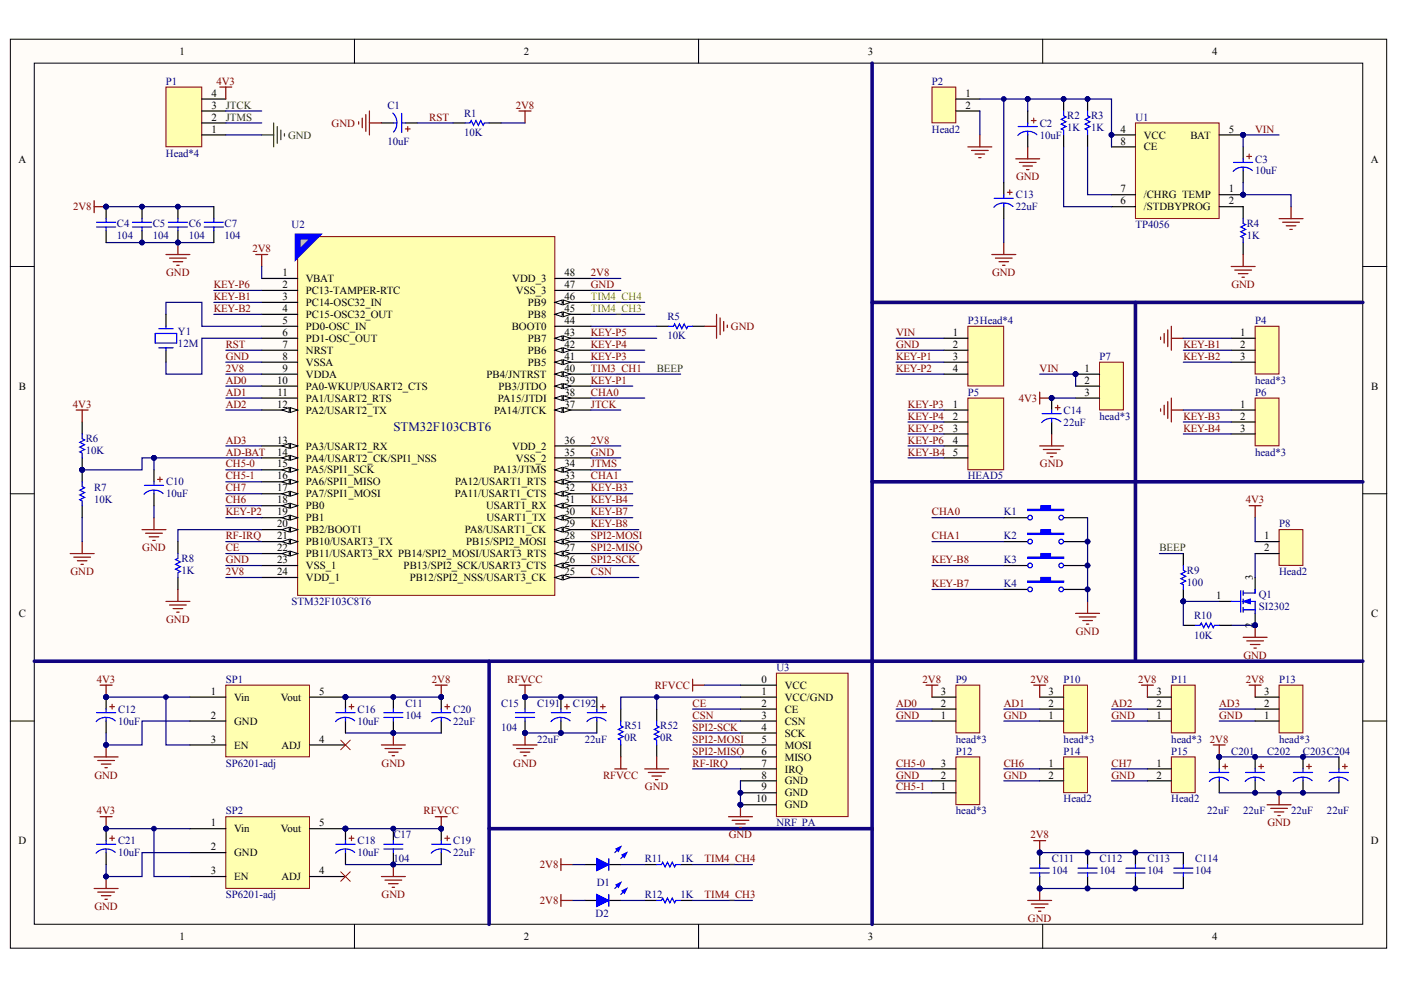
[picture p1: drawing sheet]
<svg xmlns="http://www.w3.org/2000/svg" width="297mm" height="210mm" viewBox="0 0 297 210" stroke-linecap="round" stroke-linejoin="round" font-family="sans-serif">
<defs><g id="words">
<text font-size="2.7" fill="#000080" x="83.4" y="91.4">STM32F103CBT6</text>
<g font-size="2.3">
<text x="38.1" y="11.6">1</text>
<text x="111.1" y="11.6">2</text>
<text x="184" y="11.6">3</text>
<text x="257" y="11.6">4</text>
<text x="44.8" y="23">3</text>
<text x="44.8" y="20.5">4</text>
<text x="204.7" y="20.5">1</text>
<text x="204.7" y="23">2</text>
<text x="44.8" y="28.1">1</text>
<text x="44.8" y="25.6">2</text>
<text x="237.6" y="28.1">4</text>
<text x="242.5" y="29.4">VCC</text>
<text x="252.4" y="29.4">BAT</text>
<text x="260.5" y="28.1">5</text>
<text x="3.9" y="34.5">A</text>
<text x="237.6" y="30.6">8</text>
<text x="242.5" y="31.9">CE</text>
<text x="290.7" y="34.5">A</text>
<text x="237.6" y="40.8">7</text>
<text x="260.5" y="40.8">1</text>
<text x="237.6" y="43.3">6</text>
<text x="242.5" y="42.1">/CHRG TEMP</text>
<text x="242.5" y="44.6">/STDBYPROG</text>
<text x="260.5" y="43.3">2</text>
<text x="59.9" y="58.5">1</text>
<text x="64.9" y="59.8">VBAT</text>
<text x="108.6" y="59.8">VDD_3</text>
<text x="119.7" y="58.5">48</text>
<text x="59.9" y="61.1">2</text>
<text x="59.9" y="63.6">3</text>
<text x="64.9" y="62.4">PC13-TAMPER-RTC</text>
<text x="64.9" y="64.9">PC14-OSC32_IN</text>
<text x="109.4" y="62.4">VSS_3</text>
<text x="111.9" y="64.9">PB9</text>
<text x="119.7" y="63.6">46</text>
<text x="119.7" y="61.1">47</text>
<text x="59.9" y="66.2">4</text>
<text x="59.9" y="68.7">5</text>
<text x="59.9" y="71.2">6</text>
<text x="64.9" y="67.4">PC15-OSC32_OUT</text>
<text x="64.9" y="70">PD0-OSC_IN</text>
<text x="108.5" y="70">BOOT0</text>
<text x="111.9" y="67.4">PB8</text>
<text x="119.7" y="71.2">43</text>
<text x="119.7" y="68.7">44</text>
<text x="119.7" y="66.2">45</text>
<text x="202" y="71.2">1</text>
<text x="262.9" y="71.2">1</text>
<text x="59.9" y="73.8">7</text>
<text x="59.9" y="76.3">8</text>
<text x="64.9" y="72.5">PD1-OSC_OUT</text>
<text x="64.9" y="75">NRST</text>
<text x="64.9" y="77.6">VSSA</text>
<text x="111.9" y="77.6">PB5</text>
<text x="111.9" y="75">PB6</text>
<text x="111.9" y="72.5">PB7</text>
<text x="119.7" y="76.3">41</text>
<text x="119.7" y="73.8">42</text>
<text x="202" y="73.8">2</text>
<text x="202" y="76.3">3</text>
<text x="262.9" y="73.8">2</text>
<text x="262.9" y="76.3">3</text>
<text x="4" y="82.6">B</text>
<text x="58.8" y="81.4">10</text>
<text x="58.9" y="83.9">11</text>
<text x="59.9" y="78.8">9</text>
<text x="64.9" y="80.1">VDDA</text>
<text x="64.9" y="82.6">PA0-WKUP/USART2_CTS</text>
<text x="103.1" y="80.1">PB4/JNTRST</text>
<text x="105.7" y="82.6">PB3/JTDO</text>
<text x="119.7" y="83.9">38</text>
<text x="119.7" y="81.4">39</text>
<text x="119.7" y="78.8">40</text>
<text x="202" y="78.8">4</text>
<text x="229.9" y="78.8">1</text>
<text x="229.9" y="81.4">2</text>
<text x="229.9" y="83.9">3</text>
<text x="290.7" y="82.6">B</text>
<text x="58.8" y="86.4">12</text>
<text x="64.9" y="85.2">PA1/USART2_RTS</text>
<text x="64.9" y="87.7">PA2/USART2_TX</text>
<text x="104.8" y="87.7">PA14/JTCK</text>
<text x="105.5" y="85.2">PA15/JTDI</text>
<text x="119.7" y="86.4">37</text>
<text x="202" y="86.4">1</text>
<text x="202" y="89">2</text>
<text x="262.9" y="86.4">1</text>
<text x="262.9" y="89">2</text>
<text x="58.8" y="94.1">13</text>
<text x="64.9" y="95.3">PA3/USART2_RX</text>
<text x="108.6" y="95.3">VDD_2</text>
<text x="119.7" y="94.1">36</text>
<text x="202" y="91.5">3</text>
<text x="202" y="94.1">4</text>
<text x="262.9" y="91.5">3</text>
<text x="58.8" y="96.6">14</text>
<text x="58.8" y="99.1">15</text>
<text x="58.8" y="101.6">16</text>
<text x="64.9" y="97.9">PA4/USART2_CK/SPI1_NSS</text>
<text x="64.9" y="100.4">PA5/SPI1_SCK</text>
<text x="104.6" y="100.4">PA13/JTMS</text>
<text x="109.4" y="97.9">VSS_2</text>
<text x="119.7" y="101.6">33</text>
<text x="119.7" y="99.1">34</text>
<text x="119.7" y="96.6">35</text>
<text x="202" y="96.6">5</text>
<text x="58.8" y="104.2">17</text>
<text x="58.8" y="106.7">18</text>
<text x="64.9" y="102.9">PA6/SPI1_MISO</text>
<text x="64.9" y="105.5">PA7/SPI1_MOSI</text>
<text x="96.5" y="105.5">PA11/USART1_CTS</text>
<text x="96.5" y="102.9">PA12/USART1_RTS</text>
<text x="119.7" y="106.7">31</text>
<text x="119.7" y="104.2">32</text>
<text x="58.8" y="109.3">19</text>
<text x="58.8" y="111.8">20</text>
<text x="64.9" y="108">PB0</text>
<text x="64.9" y="110.5">PB1</text>
<text x="64.9" y="113.1">PB2/BOOT1</text>
<text x="98.5" y="113.1">PA8/USART1_CK</text>
<text x="103" y="108">USART1_RX</text>
<text x="103.2" y="110.5">USART1_TX</text>
<text x="119.7" y="111.8">29</text>
<text x="119.7" y="109.3">30</text>
<text x="58.8" y="114.3">21</text>
<text x="58.8" y="116.9">22</text>
<text x="58.8" y="119.4">23</text>
<text x="64.9" y="115.6">PB10/USART3_TX</text>
<text x="64.9" y="118.2">PB11/USART3_RX PB14/SPI2_MOSI/USART3_RTS</text>
<text x="98.8" y="115.6">PB15/SPI2_MOSI</text>
<text x="119.7" y="119.4">26</text>
<text x="119.7" y="116.9">27</text>
<text x="119.7" y="114.3">28</text>
<text x="268" y="114.3">1</text>
<text x="268" y="116.9">2</text>
<text x="58.8" y="121.9">24</text>
<text x="64.9" y="120.7">VSS_1</text>
<text x="64.9" y="123.2">VDD_1</text>
<text x="85.6" y="120.7">PB13/SPI2_SCK/USART3_CTS</text>
<text x="86.9" y="123.2">PB12/SPI2_NSS/USART3_CK</text>
<text x="119.7" y="121.9">25</text>
<text x="265.6" y="122.9" transform="rotate(-90 265.6 122.9)">3</text>
<text x="4" y="130.8">C</text>
<text x="257.9" y="127">1</text>
<text x="290.7" y="130.8">C</text>
<text x="265.6" y="133.2" transform="rotate(-90 265.6 133.2)">2</text>
<text x="44.7" y="147.3">1</text>
<text x="49.6" y="148.6">Vin</text>
<text x="59.6" y="148.6">Vout</text>
<text x="67.7" y="147.3">5</text>
<text x="161.4" y="147.3">1</text>
<text x="161.4" y="149.8">2</text>
<text x="161.4" y="144.8">0</text>
<text x="166.4" y="148.6">VCC/GND</text>
<text x="166.4" y="146">VCC</text>
<text x="199.5" y="149.8">2</text>
<text x="199.5" y="147.3">3</text>
<text x="222.3" y="149.8">2</text>
<text x="222.3" y="147.3">3</text>
<text x="245.2" y="149.8">2</text>
<text x="245.2" y="147.3">3</text>
<text x="268" y="149.8">2</text>
<text x="268" y="147.3">3</text>
<text x="44.7" y="152.4">2</text>
<text x="49.6" y="153.6">GND</text>
<text x="161.4" y="152.4">3</text>
<text x="161.4" y="154.9">4</text>
<text x="166.4" y="151.1">CE</text>
<text x="166.4" y="153.6">CSN</text>
<text x="199.5" y="152.4">1</text>
<text x="222.3" y="152.4">1</text>
<text x="245.2" y="152.4">1</text>
<text x="268" y="152.4">1</text>
<text x="44.7" y="157.4">3</text>
<text x="49.6" y="158.7">EN</text>
<text x="59.7" y="158.7">ADJ</text>
<text x="67.7" y="157.4">4</text>
<text x="161.4" y="157.4">5</text>
<text x="161.4" y="160">6</text>
<text x="166.4" y="156.2">SCK</text>
<text x="166.4" y="158.7">MOSI</text>
<text x="166.4" y="161.3">MISO</text>
<text x="161.4" y="162.5">7</text>
<text x="161.4" y="165.1">8</text>
<text x="161.4" y="167.6">9</text>
<text x="166.4" y="163.8">IRQ</text>
<text x="166.4" y="166.3">GND</text>
<text x="199.5" y="167.6">1</text>
<text x="199.5" y="165.1">2</text>
<text x="199.5" y="162.5">3</text>
<text x="222.3" y="162.5">1</text>
<text x="222.3" y="165.1">2</text>
<text x="245.2" y="162.5">1</text>
<text x="245.2" y="165.1">2</text>
<text x="160.3" y="170.1">10</text>
<text x="166.4" y="168.9">GND</text>
<text x="166.4" y="171.4">GND</text>
<text x="3.9" y="179">D</text>
<text x="44.7" y="175.2">1</text>
<text x="49.6" y="176.5">Vin</text>
<text x="59.6" y="176.5">Vout</text>
<text x="67.7" y="175.2">5</text>
<text x="290.7" y="179">D</text>
<text x="44.7" y="180.3">2</text>
<text x="44.7" y="185.3">3</text>
<text x="49.6" y="181.5">GND</text>
<text x="67.7" y="185.3">4</text>
<text x="49.6" y="186.6">EN</text>
<text x="59.7" y="186.6">ADJ</text>
<text x="38.1" y="199.3">1</text>
<text x="111.1" y="199.3">2</text>
<text x="184" y="199.3">3</text>
<text x="257" y="199.3">4</text>
</g>
<g font-size="2.3" fill="#000080">
<text x="35.2" y="18">P1</text>
<text x="197.6" y="18">P2</text>
<text x="82.1" y="23">C1</text>
<text x="98.4" y="28.9">10K</text>
<text x="98.4" y="24.8">R1</text>
<text x="197.6" y="28.1">Head2</text>
<text x="220.4" y="29.4">10uF</text>
<text x="220.4" y="26.8">C2</text>
<text x="226.3" y="27.9">1K</text>
<text x="226.3" y="25.3">R2</text>
<text x="231.3" y="27.9">1K</text>
<text x="231.3" y="25.3">R3</text>
<text x="240.7" y="25.6">U1</text>
<text x="35.2" y="33.2">Head*4</text>
<text x="82.1" y="30.7">10uF</text>
<text x="266.1" y="34.5">C3</text>
<text x="266.1" y="37">10uF</text>
<text x="215.4" y="44.6">22uF</text>
<text x="215.4" y="42.1">C13</text>
<text x="24.8" y="50.7">104</text>
<text x="24.8" y="48.2">C4</text>
<text x="32.4" y="50.7">104</text>
<text x="32.4" y="48.2">C5</text>
<text x="40" y="50.7">104</text>
<text x="40" y="48.2">C6</text>
<text x="47.6" y="50.7">104</text>
<text x="47.6" y="48.2">C7</text>
<text x="61.8" y="48.4">U2</text>
<text x="240.7" y="48.4">TP4056</text>
<text x="264.3" y="48.2">R4</text>
<text x="264.3" y="50.7">1K</text>
<text x="37.7" y="71">Y1</text>
<text x="141.5" y="72">10K</text>
<text x="141.5" y="67.9">R5</text>
<text x="205.2" y="68.7">P3Head*4</text>
<text x="266.1" y="68.7">P4</text>
<text x="37.7" y="73.5">12M</text>
<text x="233.1" y="76.3">P7</text>
<text x="205.2" y="83.9">P5</text>
<text x="266.1" y="81.4">head*3</text>
<text x="266.1" y="83.9">P6</text>
<text x="225.5" y="87.7">C14</text>
<text x="233.1" y="89">head*3</text>
<text x="18.2" y="93.8">R6</text>
<text x="225.5" y="90.3">22uF</text>
<text x="18.2" y="96.3">10K</text>
<text x="205.2" y="101.6">HEAD5</text>
<text x="266.1" y="96.6">head*3</text>
<text x="20" y="106.7">10K</text>
<text x="20" y="104.2">R7</text>
<text x="35.2" y="105.5">10uF</text>
<text x="35.2" y="102.9">C10</text>
<text x="212.8" y="109.3">K1</text>
<text x="271.2" y="111.8">P8</text>
<text x="38.5" y="119.2">R8</text>
<text x="212.8" y="114.3">K2</text>
<text x="212.8" y="119.4">K3</text>
<text x="38.5" y="121.7">1K</text>
<text x="212.8" y="124.5">K4</text>
<text x="251.7" y="124.2">100</text>
<text x="251.7" y="121.7">R9</text>
<text x="271.2" y="121.9">Head2</text>
<text x="61.8" y="128.3">STM32F103C8T6</text>
<text x="253.2" y="131.3">R10</text>
<text x="266.9" y="126.8">Q1</text>
<text x="266.9" y="129.3">SI2302</text>
<text x="253.2" y="135.4">10K</text>
<text x="164.6" y="142.2">U3</text>
<text x="47.9" y="144.8">SP1</text>
<text x="85.9" y="149.8">C11</text>
<text x="106.2" y="149.8">C15</text>
<text x="113.9" y="149.8">C191</text>
<text x="121.5" y="149.8">C192</text>
<text x="202.7" y="144.8">P9</text>
<text x="225.5" y="144.8">P10</text>
<text x="248.3" y="144.8">P11</text>
<text x="271.2" y="144.8">P13</text>
<text x="25" y="153.6">10uF</text>
<text x="25" y="151.1">C12</text>
<text x="75.8" y="153.6">10uF</text>
<text x="75.8" y="151.1">C16</text>
<text x="85.9" y="152.4">104</text>
<text x="96.1" y="153.6">22uF</text>
<text x="96.1" y="151.1">C20</text>
<text x="106.2" y="154.9">104</text>
<text x="132.4" y="154.7">R51</text>
<text x="140" y="154.7">R52</text>
<text x="113.9" y="157.4">22uF</text>
<text x="124" y="157.4">22uF</text>
<text x="132.4" y="157.2">0R</text>
<text x="140" y="157.2">0R</text>
<text x="202.7" y="157.4">head*3</text>
<text x="202.7" y="160">P12</text>
<text x="225.5" y="160">P14</text>
<text x="225.5" y="157.4">head*3</text>
<text x="248.3" y="157.4">head*3</text>
<text x="248.3" y="160">P15</text>
<text x="261" y="160">C201</text>
<text x="268.7" y="160">C202</text>
<text x="271.2" y="157.4">head*3</text>
<text x="276.3" y="160">C203C204</text>
<text x="47.9" y="162.5">SP6201-adj</text>
<text x="47.9" y="172.7">SP2</text>
<text x="202.7" y="172.7">head*3</text>
<text x="225.5" y="170.1">Head2</text>
<text x="248.3" y="170.1">Head2</text>
<text x="256" y="172.7">22uF</text>
<text x="263.6" y="172.7">22uF</text>
<text x="273.7" y="172.7">22uF</text>
<text x="281.3" y="172.7">22uF</text>
<text x="25" y="179">C21</text>
<text x="75.8" y="179">C18</text>
<text x="83.4" y="177.7">C17</text>
<text x="96.1" y="179">C19</text>
<text x="164.6" y="175.2">NRF_PA</text>
<text x="25" y="181.5">10uF</text>
<text x="75.8" y="181.5">10uF</text>
<text x="83.4" y="182.8">104</text>
<text x="96.1" y="181.5">22uF</text>
<text x="136.7" y="182.8">R11</text>
<text x="144.3" y="182.8">1K</text>
<text x="223" y="185.3">104</text>
<text x="223" y="182.8">C111</text>
<text x="233.1" y="185.3">104</text>
<text x="233.1" y="182.8">C112</text>
<text x="243.3" y="185.3">104</text>
<text x="243.3" y="182.8">C113</text>
<text x="253.4" y="185.3">104</text>
<text x="253.4" y="182.8">C114</text>
<text x="47.9" y="190.4">SP6201-adj</text>
<text x="126.5" y="187.9">D1</text>
<text x="136.7" y="190.4">R12</text>
<text x="144.3" y="190.4">1K</text>
<text x="126.3" y="194.5">D2</text>
</g>
<g font-size="2.3" fill="#800000">
<text x="45.9" y="18">4V3</text>
<text x="109.3" y="23">2V8</text>
<text x="70.3" y="26.8">GND</text>
<text x="91" y="25.6">RST</text>
<text x="266.1" y="28.1">VIN</text>
<text x="215.4" y="38.3">GND</text>
<text x="15.5" y="44.6">2V8</text>
<text x="53.5" y="53.5">2V8</text>
<text x="35.2" y="58.5">GND</text>
<text x="125.3" y="58.5">2V8</text>
<text x="210.3" y="58.5">GND</text>
<text x="45.3" y="61.1">KEY-P6</text>
<text x="45.3" y="63.6">KEY-B1</text>
<text x="125.3" y="61.1">GND</text>
<text x="261.1" y="61.1">GND</text>
<text x="45.3" y="66.2">KEY-B2</text>
<text x="125.3" y="71.2">KEY-P5</text>
<text x="155" y="70">GND</text>
<text x="190" y="71.2">VIN</text>
<text x="47.9" y="73.8">RST</text>
<text x="47.9" y="76.3">GND</text>
<text x="125.3" y="76.3">KEY-P3</text>
<text x="125.3" y="73.8">KEY-P4</text>
<text x="190" y="73.8">GND</text>
<text x="190" y="76.3">KEY-P1</text>
<text x="250.9" y="73.8">KEY-B1</text>
<text x="250.9" y="76.3">KEY-B2</text>
<text x="47.9" y="78.8">2V8</text>
<text x="47.9" y="81.4">AD0</text>
<text x="47.9" y="83.9">AD1</text>
<text x="125.3" y="78.8">TIM3_CH1</text>
<text x="125.3" y="81.4">KEY-P1</text>
<text x="125.3" y="83.9">CHA0</text>
<text x="190" y="78.8">KEY-P2</text>
<text x="220.4" y="78.8">VIN</text>
<text x="15.5" y="86.4">4V3</text>
<text x="47.9" y="86.4">AD2</text>
<text x="125.3" y="86.4">JTCK</text>
<text x="192.5" y="86.4">KEY-P3</text>
<text x="192.5" y="89">KEY-P4</text>
<text x="216" y="85.2">4V3</text>
<text x="250.9" y="89">KEY-B3</text>
<text x="47.9" y="94.1">AD3</text>
<text x="125.3" y="94.1">2V8</text>
<text x="192.5" y="91.5">KEY-P5</text>
<text x="192.5" y="94.1">KEY-P6</text>
<text x="250.9" y="91.5">KEY-B4</text>
<text x="47.9" y="96.6">AD-BAT</text>
<text x="47.9" y="99.1">CH5-0</text>
<text x="47.9" y="101.6">CH5-1</text>
<text x="125.3" y="96.6">GND</text>
<text x="125.3" y="99.1">JTMS</text>
<text x="125.3" y="101.6">CHA1</text>
<text x="192.5" y="96.6">KEY-B4</text>
<text x="220.5" y="99.1">GND</text>
<text x="47.9" y="106.7">CH6</text>
<text x="47.9" y="104.2">CH7</text>
<text x="125.3" y="104.2">KEY-B3</text>
<text x="125.3" y="106.7">KEY-B4</text>
<text x="264.1" y="106.7">4V3</text>
<text x="47.9" y="109.3">KEY-P2</text>
<text x="125.3" y="109.3">KEY-B7</text>
<text x="125.3" y="111.8">KEY-B8</text>
<text x="197.6" y="109.3">CHA0</text>
<text x="30.2" y="116.9">GND</text>
<text x="47.9" y="119.4">GND</text>
<text x="47.9" y="114.3">RF-IRQ</text>
<text x="47.9" y="116.9">CE</text>
<text x="125.3" y="116.9">SPI2-MISO</text>
<text x="125.3" y="119.4">SPI2-SCK</text>
<text x="125.3" y="114.3">SPI2-MOSI</text>
<text x="197.6" y="114.3">CHA1</text>
<text x="197.6" y="119.4">KEY-B8</text>
<text x="14.9" y="121.9">GND</text>
<text x="47.9" y="121.9">2V8</text>
<text x="125.3" y="121.9">CSN</text>
<text x="197.6" y="124.5">KEY-B7</text>
<text x="35.2" y="132.1">GND</text>
<text x="228.1" y="134.6">GND</text>
<text x="263.6" y="139.7">GND</text>
<text x="20.5" y="144.8">4V3</text>
<text x="91.6" y="144.8">2V8</text>
<text x="107.6" y="144.8">RFVCC</text>
<text x="138.8" y="146">RFVCC</text>
<text x="146.8" y="149.8">CE</text>
<text x="190" y="149.8">AD0</text>
<text x="195.6" y="144.8">2V8</text>
<text x="212.8" y="149.8">AD1</text>
<text x="218.5" y="144.8">2V8</text>
<text x="235.7" y="149.8">AD2</text>
<text x="241.3" y="144.8">2V8</text>
<text x="258.5" y="149.8">AD3</text>
<text x="264.1" y="144.8">2V8</text>
<text x="146.8" y="152.4">CSN</text>
<text x="146.8" y="154.9">SPI2-SCK</text>
<text x="190" y="152.4">GND</text>
<text x="212.8" y="152.4">GND</text>
<text x="235.7" y="152.4">GND</text>
<text x="258.5" y="152.4">GND</text>
<text x="146.8" y="160">SPI2-MISO</text>
<text x="146.8" y="157.4">SPI2-MOSI</text>
<text x="256.5" y="157.4">2V8</text>
<text x="20" y="165.1">GND</text>
<text x="80.9" y="162.5">GND</text>
<text x="108.8" y="162.5">GND</text>
<text x="127.9" y="165.1">RFVCC</text>
<text x="136.7" y="167.6">GND</text>
<text x="146.8" y="162.5">RF-IRQ</text>
<text x="190" y="165.1">GND</text>
<text x="190" y="162.5">CH5-0</text>
<text x="190" y="167.6">CH5-1</text>
<text x="212.8" y="165.1">GND</text>
<text x="212.8" y="162.5">CH6</text>
<text x="235.7" y="165.1">GND</text>
<text x="235.7" y="162.5">CH7</text>
<text x="20.5" y="172.7">4V3</text>
<text x="89.8" y="172.7">RFVCC</text>
<text x="154.5" y="177.7">GND</text>
<text x="218.5" y="177.7">2V8</text>
<text x="268.7" y="175.2">GND</text>
<text x="114.5" y="184.1">2V8</text>
<text x="149.4" y="182.8">TIM4_CH4</text>
<text x="80.9" y="190.4">GND</text>
<text x="114.5" y="191.7">2V8</text>
<text x="149.4" y="190.4">TIM4_CH3</text>
<text x="20" y="193">GND</text>
<text x="218" y="195.5">GND</text>
</g>
<g font-size="2.3" fill="#008000">
<text x="47.9" y="23">JTCK</text>
<text x="47.9" y="25.6">JTMS</text>
<text x="61.1" y="29.4">GND</text>
<text x="139.2" y="78.8">BEEP</text>
<text x="245.8" y="116.9">BEEP</text>
</g>
<g font-size="2.3" fill="#0f0">
<text x="125.3" y="63.6">TIM4_CH4</text>
<text x="125.3" y="66.2">TIM4_CH3</text>
</g>
</g></defs>
<g fill="#fffcf8" stroke="#000" stroke-width=".21">
<path d="M2.2 8.3h291.8v192.7h-291.8z"/>
<path d="M7.3 13.4h281.6v182.6h-281.6z"/>
</g>
<path d="M75.2 8.3v5.1M148.1 8.3v5.1M221.1 8.3v5.1M2.2 56.5h5.1M289 56.5h5M2.2 104.7h5.1M289 104.7h5M2.2 152.9h5.1M289 152.9h5M75.2 196v5.1M148.1 196v5.1M221.1 196v5.1" fill="none" stroke="#000" stroke-width=".21"/>
<path d="M139.2 69.2h2.6M146.8 69.2h2.6M83.4 147.8v2.5M83.4 152.9v2.5" fill="none" stroke="#000" stroke-width=".25"/>
<path d="M141.8 69.2h1l.2-.5 .5 1 .6-1 .5 1 .5-1 .5 1 .2-.5h1M81.4 151.1h4M81.4 152.1h4M83.4 150.3v.8M83.4 152.1v.8" fill="none" stroke="#00f" stroke-width=".25"/>
<path d="M149.4 69.2h2.5M151.9 66.6v5.1M152.7 67.4v3.6M153.4 68.2v2M154.2 68.9v.5M92.3 145.3h2.5M93.6 145.3v2.5" fill="none" stroke="#800000" stroke-width=".25"/>
<g fill="#000080" stroke="#000080" stroke-width=".21">
<circle cx="83.4" cy="155.4" r=".49"/>
<circle cx="83.4" cy="147.8" r=".49"/>
<circle cx="93.5" cy="147.8" r=".49"/>
</g>
<path d="M47.9 145.3h17.7v15.2h-17.7z" fill="#ffffb0" stroke="#800000" stroke-width=".21"/>
<path d="M40.3 147.8h7.6M40.3 152.9h7.6M40.3 157.9h7.6M65.6 147.8h7.7M65.6 157.9h7.7" fill="none" stroke="#000" stroke-width=".25"/>
<g fill="#000080" stroke="#000080" stroke-width=".21">
<circle cx="73.2" cy="147.8" r=".49"/>
<circle cx="22.5" cy="147.8" r=".49"/>
<circle cx="22.5" cy="157.9" r=".49"/>
<circle cx="83.4" cy="155.4" r=".49"/>
</g>
<path d="M22.5 147.8h17.8" fill="none" stroke="#000080" stroke-width=".25"/>
<path d="M21.2 145.3h2.6M22.5 145.3v2.5M22.5 157.9v2.6M80.9 157.9h5M81.6 158.7h3.6M82.4 159.5h2M83.4 155.4v2.5M20 160.5h5M20.7 161.2h3.6M21.5 162h2M22.2 162.8h.6M83.1 160.2h.6" fill="none" stroke="#800000" stroke-width=".25"/>
<path d="M63.1 50.2h54.5v76h-54.5z" fill="#ffffb0" stroke="#800000" stroke-width=".21"/>
<path d="M55.5 59h7.6M55.5 61.6h7.6M55.5 64.1h7.6M55.5 66.6h7.6M55.5 69.2h7.6M55.5 71.7h7.6M55.5 74.3h7.6M55.5 76.8h7.6M55.5 79.3h7.6M55.5 81.9h7.6M55.5 84.4h7.6M55.5 86.9h7.6" fill="none" stroke="#000" stroke-width=".25"/>
<g fill="#fffcf8" stroke="#000" stroke-width=".21">
<path d="M61.6 86.4l1.5 .5-1.5 .5z"/>
<path d="M59.8 86.9l1.5-.5v1z"/>
</g>
<path d="M55.5 94.5h7.6" fill="none" stroke="#000" stroke-width=".25"/>
<g fill="#fffcf8" stroke="#000" stroke-width=".21">
<path d="M61.6 94l1.5 .5-1.5 .6z"/>
<path d="M59.8 94.5l1.5-.5v1.1z"/>
</g>
<path d="M55.5 97.1h7.6" fill="none" stroke="#000" stroke-width=".25"/>
<g fill="#fffcf8" stroke="#000" stroke-width=".21">
<path d="M61.6 96.6l1.5 .5-1.5 .5z"/>
<path d="M59.8 97.1l1.5-.5v1z"/>
</g>
<path d="M55.5 99.6h7.6" fill="none" stroke="#000" stroke-width=".25"/>
<g fill="#fffcf8" stroke="#000" stroke-width=".21">
<path d="M61.6 99.1l1.5 .5-1.5 .5z"/>
<path d="M59.8 99.6l1.5-.5v1z"/>
</g>
<path d="M55.5 102.2h7.6" fill="none" stroke="#000" stroke-width=".25"/>
<g fill="#fffcf8" stroke="#000" stroke-width=".21">
<path d="M61.6 101.6l1.5 .6-1.5 .5z"/>
<path d="M59.8 102.2l1.5-.6v1.1z"/>
</g>
<path d="M55.5 104.7h7.6" fill="none" stroke="#000" stroke-width=".25"/>
<g fill="#fffcf8" stroke="#000" stroke-width=".21">
<path d="M61.6 104.2l1.5 .5-1.5 .5z"/>
<path d="M59.8 104.7l1.5-.5v1z"/>
</g>
<path d="M55.5 107.2h7.6" fill="none" stroke="#000" stroke-width=".25"/>
<g fill="#fffcf8" stroke="#000" stroke-width=".21">
<path d="M61.6 106.7l1.5 .5-1.5 .5z"/>
<path d="M59.8 107.2l1.5-.5v1z"/>
</g>
<path d="M55.5 109.8h7.6" fill="none" stroke="#000" stroke-width=".25"/>
<g fill="#fffcf8" stroke="#000" stroke-width=".21">
<path d="M61.6 109.3l1.5 .5-1.5 .5z"/>
<path d="M59.8 109.8l1.5-.5v1z"/>
</g>
<path d="M55.5 112.3h7.6" fill="none" stroke="#000" stroke-width=".25"/>
<g fill="#fffcf8" stroke="#000" stroke-width=".21">
<path d="M61.6 111.8l1.5 .5-1.5 .5z"/>
<path d="M59.8 112.3l1.5-.5v1z"/>
</g>
<path d="M55.5 114.8h7.6" fill="none" stroke="#000" stroke-width=".25"/>
<g fill="#fffcf8" stroke="#000" stroke-width=".21">
<path d="M61.6 114.3l1.5 .5-1.5 .5z"/>
<path d="M59.8 114.8l1.5-.5v1z"/>
</g>
<path d="M55.5 117.4h7.6" fill="none" stroke="#000" stroke-width=".25"/>
<g fill="#fffcf8" stroke="#000" stroke-width=".21">
<path d="M61.6 116.9l1.5 .5-1.5 .5z"/>
<path d="M59.8 117.4l1.5-.5v1z"/>
</g>
<path d="M55.5 119.9h7.6M55.5 122.4h7.6M117.7 122.4h7.6" fill="none" stroke="#000" stroke-width=".25"/>
<g fill="#fffcf8" stroke="#000" stroke-width=".21">
<path d="M117.7 122.4l1.5-.5v1z"/>
<path d="M119.4 121.9l1.6 .5-1.6 .5z"/>
</g>
<path d="M117.7 119.9h7.6" fill="none" stroke="#000" stroke-width=".25"/>
<g fill="#fffcf8" stroke="#000" stroke-width=".21">
<path d="M117.7 119.9l1.5-.5v1z"/>
<path d="M119.4 119.4l1.6 .5-1.6 .5z"/>
</g>
<path d="M117.7 117.4h7.6" fill="none" stroke="#000" stroke-width=".25"/>
<g fill="#fffcf8" stroke="#000" stroke-width=".21">
<path d="M117.7 117.4l1.5-.5v1z"/>
<path d="M119.4 116.9l1.6 .5-1.6 .5z"/>
</g>
<path d="M117.7 114.8h7.6" fill="none" stroke="#000" stroke-width=".25"/>
<g fill="#fffcf8" stroke="#000" stroke-width=".21">
<path d="M117.7 114.8l1.5-.5v1z"/>
<path d="M119.4 114.3l1.6 .5-1.6 .5z"/>
</g>
<path d="M117.7 112.3h7.6" fill="none" stroke="#000" stroke-width=".25"/>
<g fill="#fffcf8" stroke="#000" stroke-width=".21">
<path d="M117.7 112.3l1.5-.5v1z"/>
<path d="M119.4 111.8l1.6 .5-1.6 .5z"/>
</g>
<path d="M117.7 109.8h7.6" fill="none" stroke="#000" stroke-width=".25"/>
<g fill="#fffcf8" stroke="#000" stroke-width=".21">
<path d="M117.7 109.8l1.5-.5v1z"/>
<path d="M119.4 109.3l1.6 .5-1.6 .5z"/>
</g>
<path d="M117.7 107.2h7.6" fill="none" stroke="#000" stroke-width=".25"/>
<g fill="#fffcf8" stroke="#000" stroke-width=".21">
<path d="M117.7 107.2l1.5-.5v1z"/>
<path d="M119.4 106.7l1.6 .5-1.6 .5z"/>
</g>
<path d="M117.7 104.7h7.6" fill="none" stroke="#000" stroke-width=".25"/>
<g fill="#fffcf8" stroke="#000" stroke-width=".21">
<path d="M117.7 104.7l1.5-.5v1z"/>
<path d="M119.4 104.2l1.6 .5-1.6 .5z"/>
</g>
<path d="M117.7 102.2h7.6" fill="none" stroke="#000" stroke-width=".25"/>
<g fill="#fffcf8" stroke="#000" stroke-width=".21">
<path d="M117.7 102.2l1.5-.6v1.1z"/>
<path d="M119.4 101.6l1.6 .6-1.6 .5z"/>
</g>
<path d="M117.7 99.6h7.6" fill="none" stroke="#000" stroke-width=".25"/>
<g fill="#fffcf8" stroke="#000" stroke-width=".21">
<path d="M117.7 99.6l1.5-.5v1z"/>
<path d="M119.4 99.1l1.6 .5-1.6 .5z"/>
</g>
<path d="M117.7 97.1h7.6M117.7 94.5h7.6M117.7 86.9h7.6" fill="none" stroke="#000" stroke-width=".25"/>
<g fill="#fffcf8" stroke="#000" stroke-width=".21">
<path d="M117.7 86.9l1.5-.5v1z"/>
<path d="M119.4 86.4l1.6 .5-1.6 .5z"/>
</g>
<path d="M117.7 84.4h7.6" fill="none" stroke="#000" stroke-width=".25"/>
<g fill="#fffcf8" stroke="#000" stroke-width=".21">
<path d="M117.7 84.4l1.5-.5v1z"/>
<path d="M119.4 83.9l1.6 .5-1.6 .5z"/>
</g>
<path d="M117.7 81.9h7.6" fill="none" stroke="#000" stroke-width=".25"/>
<g fill="#fffcf8" stroke="#000" stroke-width=".21">
<path d="M117.7 81.9l1.5-.5v1z"/>
<path d="M119.4 81.4l1.6 .5-1.6 .5z"/>
</g>
<path d="M117.7 79.3h7.6" fill="none" stroke="#000" stroke-width=".25"/>
<g fill="#fffcf8" stroke="#000" stroke-width=".21">
<path d="M117.7 79.3l1.5-.5v1z"/>
<path d="M119.4 78.8l1.6 .5-1.6 .5z"/>
</g>
<path d="M117.7 76.8h7.6" fill="none" stroke="#000" stroke-width=".25"/>
<g fill="#fffcf8" stroke="#000" stroke-width=".21">
<path d="M117.7 76.8l1.5-.5v1z"/>
<path d="M119.4 76.3l1.6 .5-1.6 .5z"/>
</g>
<path d="M117.7 74.3h7.6" fill="none" stroke="#000" stroke-width=".25"/>
<g fill="#fffcf8" stroke="#000" stroke-width=".21">
<path d="M117.7 74.3l1.5-.6v1.1z"/>
<path d="M119.4 73.7l1.6 .6-1.6 .5z"/>
</g>
<path d="M117.7 71.7h7.6" fill="none" stroke="#000" stroke-width=".25"/>
<g fill="#fffcf8" stroke="#000" stroke-width=".21">
<path d="M117.7 71.7l1.5-.5v1z"/>
<path d="M119.4 71.2l1.6 .5-1.6 .5z"/>
</g>
<path d="M117.7 69.2h7.6M117.7 66.6h7.6" fill="none" stroke="#000" stroke-width=".25"/>
<g fill="#fffcf8" stroke="#000" stroke-width=".21">
<path d="M117.7 66.6l1.5-.5v1.1z"/>
<path d="M119.4 66.1l1.6 .5-1.6 .6z"/>
</g>
<path d="M117.7 64.1h7.6" fill="none" stroke="#000" stroke-width=".25"/>
<g fill="#fffcf8" stroke="#000" stroke-width=".21">
<path d="M117.7 64.1l1.5-.5v1z"/>
<path d="M119.4 63.6l1.6 .5-1.6 .5z"/>
</g>
<path d="M117.7 59h7.6M117.7 61.6h7.6" fill="none" stroke="#000" stroke-width=".25"/>
<path d="M66.9 50.2l-3.8 3.8" fill="none" stroke="#ee0e22" stroke-width=".21"/>
<path d="M63.1 50.2h3.8l-3.8 3.8z" fill="#c0c0c0" stroke="#00f" stroke-width="1.3"/>
<g fill="none" stroke="#000080" stroke-width=".25">
<path d="M22.5 43.8h22.8M22.5 51.4h22.8M125.3 59h6.3M35.2 66.6v-2.5h7.6v5.1h12.7M47.9 74.3h7.6M47.9 76.8h7.6M47.9 79.3h7.6M55.5 71.7h-12.7v7.6h-7.6v-2.5M125.3 74.3h11.4M125.3 76.8h11.4M125.3 61.6h6.3M47.9 86.9h7.6"/>
<path d="M47.9 94.5h7.6M125.3 94.5h6.3M125.3 97.1h6.3M47.9 117.4h7.6M47.9 114.8h7.6M47.9 107.2h7.6M47.9 109.8h7.6M47.9 119.9h7.6M125.3 112.3h10.1M47.9 122.4h7.6"/>
</g>
<path d="M20 42.6v2.5M20 43.8h2.5M35.2 54h5.1M35.9 54.7h3.6M36.7 55.5h2M37.5 56.2h.5M37.7 51.4v2.6" fill="none" stroke="#800000" stroke-width=".25"/>
<g fill="#000080" stroke="#000080" stroke-width=".21">
<circle cx="22.5" cy="43.8" r=".49"/>
<circle cx="37.7" cy="51.4" r=".49"/>
<circle cx="83.4" cy="183.3" r=".49"/>
<circle cx="83.4" cy="175.7" r=".49"/>
</g>
<path d="M83.4 175.7v2.5M83.4 180.8v2.5" fill="none" stroke="#000" stroke-width=".25"/>
<path d="M81.4 179h4M83.4 178.2v.8M81.4 180h4M83.4 180v.8" fill="none" stroke="#00f" stroke-width=".25"/>
<path d="M47.9 173.2h17.7v15.2h-17.7z" fill="#ffffb0" stroke="#800000" stroke-width=".21"/>
<path d="M22.5 43.8v2.6M22.5 48.9v2.5M17.4 89.5v2.5M17.4 97.1v5.1M17.4 107.2v2.6M212.8 109.8h5.1M225.5 109.8h5.1M40.3 175.7h7.6M65.6 175.7h7.7M40.3 180.8h7.6M40.3 185.8h7.6M65.6 185.8h7.7" fill="none" stroke="#000" stroke-width=".25"/>
<g fill="#000080" stroke="#000080" stroke-width=".21">
<circle cx="73.2" cy="175.7" r=".49"/>
<circle cx="22.5" cy="175.7" r=".49"/>
<circle cx="22.5" cy="185.8" r=".49"/>
<circle cx="83.4" cy="183.3" r=".49"/>
<circle cx="22.5" cy="43.8" r=".49"/>
<circle cx="93.5" cy="175.7" r=".49"/>
<circle cx="17.4" cy="99.6" r=".49"/>
</g>
<g fill="none" stroke="#000080" stroke-width=".25">
<path d="M125.3 66.6h11.4M125.3 64.1h11.4M47.9 81.9h7.6M47.9 84.4h7.6M125.3 86.9h6.3M125.3 99.6h6.3M47.9 102.2h7.6M47.9 104.7h7.6M125.3 119.9h10.1M125.3 117.4h10.1M125.3 114.8h10.1M197.6 109.8h15.2"/>
<path d="M125.3 122.4h10.1M22.5 175.7h17.8M73.3 175.7h20.3M40.3 180.8h-10.2v5h-7.6v-2.5"/>
</g>
<g fill="none" stroke="#800000" stroke-width=".25">
<path d="M14.9 117.4h5.1M15.6 118.1h3.6M16.4 118.9h2M17.2 119.7h.5M17.4 114.8v2.6M30.1 112.3h5.1M30.9 113.1h3.5M31.6 113.8h2.1M32.4 114.6h.5M32.6 109.8v2.5M228 130.1h5.1M228.8 130.8h3.6"/>
<path d="M229.6 131.6h2M230.3 132.3h.5M230.6 127.5v2.6M21.2 173.2h2.6M22.5 173.2v2.5M20 188.4h5M20.7 189.1h3.6M21.5 189.9h2M22.2 190.7h.6M22.5 185.8v2.6M80.9 185.8h5M81.6 186.6h3.6"/>
<path d="M82.4 187.4h2M83.1 188.1h.6M83.4 183.3v2.5"/>
</g>
<g fill="none" stroke="#00f" stroke-width=".25">
<path d="M20.5 47.1h4M20.5 48.1h4M22.5 46.4v.7M22.5 48.1v.8M17.4 92v1l.5 .3-1 .5 1 .5-1 .5 1 .5-1 .5 .5 .3v1M17.4 102.2v1l.5 .2-1 .5 1 .5-1 .5 1 .6-1 .5 .5 .2v1"/>
<circle cx="218.4" cy="109.7" r=".49"/>
<circle cx="225" cy="109.7" r=".49"/>
</g>
<path d="M217.9 108h2.8v-.8h2v.8h2.8v.2h-7.6z" fill-rule="evenodd" fill="#00f" stroke="#00f" stroke-width=".25"/>
<path d="M240.7 26.1h17.8v20.2h-17.8z" fill="#ffffb0" stroke="#800000" stroke-width=".21"/>
<g fill="none" stroke="#000" stroke-width=".25">
<path d="M80.9 26.1h2.5M85.9 26.1h2.6M96.1 26.1h2.5M103.7 26.1h2.5M225.5 21v2.5M225.5 28.6v2.5M230.6 21v2.5M230.6 28.6v2.5M235.7 28.6h5M235.7 31.1h5M258.5 28.6h5.1M30.1 43.8v2.6"/>
<path d="M30.1 48.9v2.5M37.7 43.8v2.6M37.7 48.9v2.5M45.3 43.8v2.6M45.3 48.9v2.5M235.7 41.3h5M235.7 43.8h5M258.5 41.3h5.1M258.5 43.8h5.1v2.6M263.6 51.4v2.6M124 183.3h2.5M129.1 183.3h2.5"/>
<path d="M136.7 183.3h2.5M144.3 183.3h2.5"/>
</g>
<g fill="#000080" stroke="#000080" stroke-width=".21">
<circle cx="235.6" cy="28.6" r=".49"/>
<circle cx="263.6" cy="41.3" r=".49"/>
<circle cx="263.6" cy="28.6" r=".49"/>
<circle cx="225.5" cy="21" r=".49"/>
<circle cx="230.6" cy="21" r=".49"/>
<circle cx="35.2" cy="147.8" r=".49"/>
<circle cx="30.1" cy="51.4" r=".49"/>
<circle cx="30.1" cy="43.8" r=".49"/>
<circle cx="37.7" cy="51.4" r=".49"/>
<circle cx="37.7" cy="43.8" r=".49"/>
<circle cx="22.5" cy="157.9" r=".49"/>
<circle cx="32.6" cy="97.1" r=".49"/>
<circle cx="93.5" cy="175.7" r=".49"/>
</g>
<g fill="none" stroke="#800000" stroke-width=".25">
<path d="M76 25.8v.5M76.8 25.1v2M77.6 24.3v3.5M78.3 23.5v5.1M78.3 26.1h2.6M110 23.5h2.6M111.3 23.5v2.6M215.4 33.7h5M216.1 34.4h3.6M216.9 35.2h2M217.6 36h.6M217.9 31.1v2.6"/>
<path d="M54.2 54h2.6M55.5 54v2.5M261 56.5h5.1M261.8 57.3h3.6M262.6 58h2M263.3 58.8h.5M263.6 54v2.5M271.2 46.4h5.1M272 47.1h3.5M272.7 47.9h2M273.5 48.6h.5M273.7 43.8v2.6"/>
<path d="M92.3 173.2h2.5M93.6 173.2v2.5M118.9 182v2.6M118.9 183.3h2.6"/>
</g>
<g fill="none" stroke="#00f" stroke-width=".25">
<path d="M83.3 24a2.89 2.89 0 0 1 .1 4M83.4 26.1h.8M85.2 24v4.1M85.2 26.1h.7M98.6 26.1h1l.3-.5 .5 1 .5-1 .5 1 .5-1 .5 1 .3-.5h1M225.5 23.5v1l.5 .3-1 .5 1 .5-1 .5 1 .5-1 .5 .5 .3v1M230.6 23.5v1l.5 .3-1 .5 1 .5-1 .5 1 .5-1 .5 .5 .3v1M28.1 47.1h4M28.1 48.1h4M30.1 46.4v.7M30.1 48.1v.8M35.7 47.1h4.1"/>
<path d="M35.7 48.1h4.1M37.7 46.4v.7M37.7 48.1v.8M43.3 47.1h4.1M43.3 48.1h4.1M45.3 46.4v.7M45.3 48.1v.8M263.6 46.4v1l.5 .2-1 .5 1 .5-1 .5 1 .6-1 .5 .5 .2v1M131.6 179.5l-1.3 1.3M129.1 182v2.6M132.1 181.5l-.5 .5M139.2 183.3h1l.3-.5 .5 1 .5-1 .5 1 .5-1 .5 1 .3-.5h1"/>
</g>
<g fill="none" stroke="#000080" stroke-width=".25">
<path d="M88.5 26.1h7.6M106.2 26.1h5.1M55.5 56.5v2.5M45.3 64.1h10.2M45.3 66.6h10.2M45.3 61.6h10.2M125.3 69.2h13.9M125.3 71.7h13.9M32.6 97.1h22.9M47.9 99.6h7.6M125.3 81.9h8.9M125.3 84.4h11.4"/>
<path d="M32.6 107.2v2.6M125.3 107.2h8.9M125.3 109.8h8.9M35.2 147.8v10.1h5.1M40.3 152.9h-10.2v5h-7.6v-2.5M121.5 183.3h2.5M131.6 183.3h5.1M146.8 183.3h12.7"/>
</g>
<path d="M85.9 27.3h1.1M86.4 26.8v1" fill="none" stroke="#f00" stroke-width=".25"/>
<path d="M184.9 13.4v182.6M240.7 64.1v76.1M184.9 102.2h104.1M7.3 140.2h281.7M103.7 140.2v55.8" fill="none" stroke="#11037f" stroke-width=".76"/>
<g fill="#00f" stroke="#00f" stroke-width=".25">
<path d="M126.5 182l2.6 1.3-2.6 1.3z"/>
<path d="M131.9 181.3l1-.5-.5 1z"/>
<path d="M130.6 180l1-.5-.5 1z"/>
</g>
<path d="M55.5 28.6h2.5M58 26.1v5M58.8 26.8v3.6M59.5 27.6v2M60.3 28.4v.5" fill="none" stroke="#008000" stroke-width=".25"/>
<path d="M35.2 18.5h7.6v12.6h-7.6z" fill="#ffffb0" stroke="#800000" stroke-width=".21"/>
<g fill="none" stroke="#000" stroke-width=".25">
<path d="M42.8 28.6h5.1M42.8 26.1h5.1M42.8 23.5h5.1M42.8 21h5.1M217.9 23.5v2.6M217.9 28.6v2.5M263.6 31.1v2.6M263.6 36.2v2.5M35.2 66.6v2.6M35.2 74.3v2.5M32.6 99.6v2.6M32.6 104.7v2.5"/>
<path d="M37.7 114.8v2.6M212.8 114.8h5.1M225.5 114.8h5.1M37.7 122.4v2.6M73.3 175.7v2.5M93.6 175.7v2.5M73.3 180.8v2.5M93.6 180.8v2.5M124 190.9h2.5M129.1 190.9h2.5M136.7 190.9h2.5M144.3 190.9h2.5"/>
</g>
<g fill="none" stroke="#000080" stroke-width=".25">
<path d="M47.9 23.5h7.6M47.9 26.1h7.6M47.9 28.6h7.6M225.5 31.1v12.7h10.2M230.6 31.1v10.2h5.1M32.6 97.1v2.5M55.5 112.3h-17.8v2.5M125.3 102.2h8.9M125.3 104.7h8.9M197.6 114.8h15.2M73.3 147.8h20.3M73.3 155.4h20.3"/>
<path d="M32.6 175.7v10.1h7.7M73.3 183.3h20.3M121.5 190.9h2.5M131.6 190.9h5.1M146.8 190.9h12.7"/>
</g>
<path d="M46.6 18.5h2.5M47.9 18.5v2.5M35.2 127.5h5.1M35.9 128.3h3.6M36.7 129h2M37.5 129.8h.5M37.7 125v2.5M118.9 189.7v2.5M118.9 190.9h2.6" fill="none" stroke="#800000" stroke-width=".25"/>
<g fill="none" stroke="#00f" stroke-width=".25">
<path d="M215.9 26.8h4M217.9 26.1v.7M217.9 27.8v.8M219.8 28.6a2.89 2.89 0 0 0-4 .1M261.5 34.4h4.1M263.6 33.7v.7M263.6 35.5v.7M265.5 36.2a2.89 2.89 0 0 0-4 .1M32.9 70.7h4.6v2h-4.6zM33.7 73.7h3M33.7 69.7h3M35.2 69.2v.5"/>
<path d="M35.2 73.7v.6M30.6 102.9h4.1M32.6 102.2v.7M32.6 103.9v.8M34.6 104.6a2.89 2.89 0 0 0-4.1 .2M37.7 117.4v1l-.5 .2 1 .5-1 .6 1 .5-1 .5 1 .5-.5 .2v1M71.2 179h4.1M73.3 178.2v.8M91.5 179h4.1M93.6 178.2v.8M73.3 180v.8M75.2 180.7a2.89 2.89 0 0 0-4.1 .2"/>
<path d="M93.6 180v.8M95.5 180.7a2.89 2.89 0 0 0-4.1 .2M129.1 189.7v2.5M131.6 187.1l-1.3 1.3M132.1 189.1l-.5 .6M139.2 190.9h1l.3-.5 .5 1 .5-1 .5 1 .5-1 .5 1 .3-.5h1"/>
<circle cx="218.4" cy="114.8" r=".49"/>
<circle cx="225" cy="114.8" r=".49"/>
</g>
<path d="M218.7 25.6h1M219.2 25.1v1M264.3 33.2h1.1M264.8 32.7v1M33.4 101.6h1M33.9 101.1v1.1M74 177.7h1M74.5 177.2v1M94.3 177.7h1M94.8 177.2v1" fill="none" stroke="#f00" stroke-width=".25"/>
<g fill="#000080" stroke="#000080" stroke-width=".21">
<circle cx="73.2" cy="175.7" r=".49"/>
<circle cx="73.2" cy="147.8" r=".49"/>
<circle cx="93.5" cy="147.8" r=".49"/>
<circle cx="93.5" cy="175.7" r=".49"/>
<circle cx="32.6" cy="97.1" r=".49"/>
<circle cx="32.6" cy="175.7" r=".49"/>
<circle cx="230.6" cy="114.8" r=".49"/>
</g>
<path d="M72.2 156.9l2.1 2.1M74.3 156.9l-2.1 2.1M72.2 184.8l2.1 2.1M74.3 184.8l-2.1 2.1" fill="none" stroke="#f00" stroke-width=".21"/>
<g fill="#00f" stroke="#00f" stroke-width=".25">
<path d="M126.5 189.7l2.6 1.2-2.6 1.3z"/>
<path d="M131.9 188.9l1-.5-.5 1z"/>
<path d="M130.6 187.6l1-.5-.5 1z"/>
<path d="M217.9 113.1h2.8v-.8h2v.8h2.8v.2h-7.6z" fill-rule="evenodd"/>
</g>
<path d="M164.6 142.7h15.2v30.4h-15.2z" fill="#ffffb0" stroke="#800000" stroke-width=".21"/>
<path d="M157 147.8h7.6M157 150.3h7.6M157 152.9h7.6M157 155.4h7.6M157 157.9h7.6M157 145.3h7.6M157 160.5h7.6M157 163h7.6M157 165.6h7.6M157 168.1h7.6M157 170.6h7.6" fill="none" stroke="#000" stroke-width=".25"/>
<g fill="#000080" stroke="#000080" stroke-width=".21">
<circle cx="157" cy="168.1" r=".49"/>
<circle cx="157" cy="170.6" r=".49"/>
</g>
<path d="M266.1 69.2h5.1v10.1h-5.1z" fill="#ffffb0" stroke="#800000" stroke-width=".21"/>
<path d="M261 71.7h5.1M261 74.3h5.1M261 76.8h5.1" fill="none" stroke="#000" stroke-width=".25"/>
<path d="M225.5 160.5h5.1v7.6h-5.1z" fill="#ffffb0" stroke="#800000" stroke-width=".21"/>
<path d="M220.4 163h5.1M220.4 165.6h5.1" fill="none" stroke="#000" stroke-width=".25"/>
<path d="M205.2 69.2h7.6v12.6h-7.6z" fill="#ffffb0" stroke="#800000" stroke-width=".21"/>
<path d="M200.1 71.7h5.1M200.1 74.3h5.1M200.1 76.8h5.1M200.1 79.3h5.1" fill="none" stroke="#000" stroke-width=".25"/>
<path d="M205.2 84.4h7.6v15.2h-7.6z" fill="#ffffb0" stroke="#800000" stroke-width=".21"/>
<path d="M200.1 86.9h5.1M200.1 89.5h5.1M200.1 92h5.1M200.1 94.5h5.1M200.1 97.1h5.1" fill="none" stroke="#000" stroke-width=".25"/>
<path d="M184.9 64.1h104.1" fill="none" stroke="#11037f" stroke-width=".76"/>
<path d="M233.1 76.8h5.1v10.1h-5.1z" fill="#ffffb0" stroke="#800000" stroke-width=".21"/>
<path d="M228 79.3h5.1M228 81.9h5.1M228 84.4h5.1" fill="none" stroke="#000" stroke-width=".25"/>
<g fill="#000080" stroke="#000080" stroke-width=".21">
<circle cx="228" cy="79.3" r=".49"/>
<circle cx="17.4" cy="99.6" r=".49"/>
<circle cx="32.6" cy="97.1" r=".49"/>
<circle cx="223" cy="84.4" r=".49"/>
</g>
<path d="M190 71.7h10.1M190 74.3h10.1M190 76.8h10.1M190 79.3h10.1M32.6 97.1h-2.5v2.5h-12.7M223 84.4h5M17.4 109.8v5" fill="none" stroke="#000080" stroke-width=".25"/>
<path d="M16.2 86.9h2.5M17.4 86.9v2.6M220.4 83.1v2.6M220.4 84.4h2.6" fill="none" stroke="#800000" stroke-width=".25"/>
<path d="M197.6 18.5h5v7.5h-5z" fill="#ffffb0" stroke="#800000" stroke-width=".21"/>
<path d="M202.7 21h5M202.7 23.5h5" fill="none" stroke="#000" stroke-width=".25"/>
<path d="M205.2 31.1h5.1M206 31.9h3.5M206.7 32.7h2.1M207.5 33.4h.5M207.7 28.6v2.5M246.1 71.5v.5M246.8 70.7v2M247.6 69.9v3.6M248.4 69.2v5.1M248.4 71.7h2.5" fill="none" stroke="#800000" stroke-width=".25"/>
<g fill="none" stroke="#000080" stroke-width=".25">
<path d="M207.7 23.5v5.1M207.7 21h10.2M217.9 21h17.8v10.1M217.9 21v2.5M263.6 38.7v2.6h10.1v2.5M271.2 28.6h-7.6v2.5M250.9 71.7h10.1M250.9 74.3h10.1M250.9 76.8h10.1M192.5 86.9h7.6M192.5 89.5h7.6M192.5 92h7.6"/>
<path d="M192.5 94.5h7.6M192.5 97.1h7.6"/>
</g>
<g fill="#000080" stroke="#000080" stroke-width=".21">
<circle cx="217.9" cy="21" r=".49"/>
<circle cx="263.6" cy="28.6" r=".49"/>
<circle cx="263.6" cy="41.3" r=".49"/>
</g>
<path d="M266.1 84.4h5.1v10.1h-5.1z" fill="#ffffb0" stroke="#800000" stroke-width=".21"/>
<g fill="none" stroke="#000" stroke-width=".25">
<path d="M261 86.9h5.1M261 89.5h5.1M261 92h5.1M212.8 119.9h5.1M225.5 119.9h5.1M250.9 117.4v2.5M212.8 125h5.1M225.5 125h5.1M250.9 125v2.5M250.9 132.6h2.5M258.5 127.5h2.5M258.5 132.6h2.5"/>
<path d="M266.1 122.4v2.6M266.1 130.1v2.5"/>
</g>
<path d="M246.1 86.7v.5M246.8 85.9v2.1M247.6 85.2v3.5M248.4 84.4v5.1M248.4 86.9h2.5M264.8 107.2h2.6M266.1 107.2v2.6M263.6 135.1h5.1M264.3 135.9h3.6M265.1 136.6h2M265.9 137.4h.5M266.1 132.6v2.5" fill="none" stroke="#800000" stroke-width=".25"/>
<path d="M250.9 86.9h10.1M250.9 89.5h10.1M250.9 92h10.1M197.6 119.9h15.2M230.6 109.8v17.7M245.8 117.4h5.1M197.6 125h15.2M261 132.6h5.1" fill="none" stroke="#000080" stroke-width=".25"/>
<g fill="#000080" stroke="#000080" stroke-width=".21">
<circle cx="230.6" cy="119.9" r=".49"/>
<circle cx="230.6" cy="125" r=".49"/>
<circle cx="266.1" cy="132.6" r=".49"/>
<circle cx="250.9" cy="127.5" r=".49"/>
</g>
<g fill="#00f" stroke="#00f" stroke-width=".25">
<path d="M217.9 118.1h2.8v-.7h2v.7h2.8v.3h-7.6z" fill-rule="evenodd"/>
<path d="M217.9 123.2h2.8v-.8h2v.8h2.8v.3h-7.6z" fill-rule="evenodd"/>
</g>
<g fill="none" stroke="#00f" stroke-width=".25">
<path d="M250.9 119.9v1l.5 .3-1 .5 1 .5-1 .5 1 .5-1 .5 .5 .3v1M253.4 132.6h1l.3-.5 .5 1 .5-1 .5 1 .5-1 .5 1 .3-.5h1M261 127.5h2.1M263.1 125.2v4.6M263.6 127.5h2.5v2.6M263.6 129.3h2.5M263.6 125.2v1M263.6 127v1M263.6 128.8v1M266.1 125v.7h-2.5"/>
<circle cx="218.4" cy="119.9" r=".49"/>
<circle cx="225" cy="119.9" r=".49"/>
<circle cx="218.4" cy="125" r=".49"/>
<circle cx="225" cy="125" r=".49"/>
</g>
<path d="M263.6 127.5l1.5-.5v1z" fill="#00f" stroke="#00f" stroke-width=".21"/>
<path d="M271.2 112.3h5v7.6h-5z" fill="#ffffb0" stroke="#800000" stroke-width=".21"/>
<path d="M266.1 114.8h5.1M266.1 117.4h5.1" fill="none" stroke="#000" stroke-width=".25"/>
<path d="M266.1 109.8v5M266.1 117.4v5M258.5 127.5h-7.6v5.1" fill="none" stroke="#000080" stroke-width=".25"/>
<circle cx="250.9" cy="127.5" r=".49" fill="#000080" stroke="#000080" stroke-width=".21"/>
<path d="M103.7 175.7h81.2" fill="none" stroke="#11037f" stroke-width=".76"/>
<path d="M202.7 145.3h5v10.1h-5z" fill="#ffffb0" stroke="#800000" stroke-width=".21"/>
<path d="M197.6 152.9h5.1M197.6 150.3h5.1M197.6 147.8h5.1" fill="none" stroke="#000" stroke-width=".25"/>
<path d="M196.3 145.3h2.6M197.6 145.3v2.5" fill="none" stroke="#800000" stroke-width=".25"/>
<path d="M190 152.9h7.6M190 150.3h7.6" fill="none" stroke="#000080" stroke-width=".25"/>
<path d="M225.5 145.3h5.1v10.1h-5.1z" fill="#ffffb0" stroke="#800000" stroke-width=".21"/>
<path d="M220.4 152.9h5.1M220.4 150.3h5.1M220.4 147.8h5.1" fill="none" stroke="#000" stroke-width=".25"/>
<path d="M219.2 145.3h2.5M220.4 145.3v2.5" fill="none" stroke="#800000" stroke-width=".25"/>
<path d="M212.8 152.9h7.6M212.8 150.3h7.6" fill="none" stroke="#000080" stroke-width=".25"/>
<path d="M248.4 145.3h5v10.1h-5z" fill="#ffffb0" stroke="#800000" stroke-width=".21"/>
<path d="M243.3 152.9h5.1M243.3 150.3h5.1M243.3 147.8h5.1" fill="none" stroke="#000" stroke-width=".25"/>
<path d="M242 145.3h2.5M243.3 145.3v2.5" fill="none" stroke="#800000" stroke-width=".25"/>
<path d="M235.7 152.9h7.6M235.7 150.3h7.6" fill="none" stroke="#000080" stroke-width=".25"/>
<path d="M202.7 160.5h5v10.1h-5z" fill="#ffffb0" stroke="#800000" stroke-width=".21"/>
<path d="M197.6 168.1h5.1M197.6 165.6h5.1M197.6 163h5.1" fill="none" stroke="#000" stroke-width=".25"/>
<path d="M264.8 145.3h2.6M266.1 145.3v2.5" fill="none" stroke="#800000" stroke-width=".25"/>
<path d="M258.5 152.9h7.6M258.5 150.3h7.6" fill="none" stroke="#000080" stroke-width=".25"/>
<path d="M271.2 145.3h5v10.1h-5z" fill="#ffffb0" stroke="#800000" stroke-width=".21"/>
<path d="M266.1 152.9h5.1M266.1 150.3h5.1M266.1 147.8h5.1" fill="none" stroke="#000" stroke-width=".25"/>
<path d="M190 168.1h7.6M190 165.6h7.6M190 163h7.6M212.8 165.6h7.6M212.8 163h7.6" fill="none" stroke="#000080" stroke-width=".25"/>
<path d="M248.4 160.5h5v7.6h-5z" fill="#ffffb0" stroke="#800000" stroke-width=".21"/>
<g fill="none" stroke="#000" stroke-width=".25">
<path d="M212.8 38.7v2.6M212.8 43.8v2.6M223 84.4v2.5M223 89.5v2.5M22.5 147.8v2.5M22.5 152.9v2.5M73.3 147.8v2.5M73.3 152.9v2.5M93.6 147.8v2.5M93.6 152.9v2.5M111.3 147.8v2.5M111.3 152.9v2.5"/>
<path d="M118.9 147.8v2.5M118.9 152.9v2.5M126.5 147.8v2.5M126.5 152.9v2.5M131.6 150.3v2.6M131.6 157.9v2.6M139.2 150.3v2.6M139.2 157.9v2.6M22.5 175.7v2.5M243.3 163h5.1M243.3 165.6h5.1M258.5 160.5v2.5"/>
<path d="M258.5 165.6v2.5M266.1 160.5v2.5M266.1 165.6v2.5M276.3 160.5v2.5M276.3 165.6v2.5M283.9 160.5v2.5M283.9 165.6v2.5M22.5 180.8v2.5M220.4 180.8v2.5M220.4 185.8v2.6M230.6 180.8v2.5M230.6 185.8v2.6"/>
<path d="M240.7 180.8v2.5M240.7 185.8v2.6M250.9 180.8v2.5M250.9 185.8v2.6"/>
</g>
<g fill="none" stroke="#000080" stroke-width=".25">
<path d="M212.8 21v17.7M212.8 46.4v5M125.3 79.3h19M220.4 79.3h7.6v2.6M111.3 155.4h15.2M111.3 147.8h15.2M139.2 147.8v2.5M146.8 152.9h10.2M146.8 155.4h10.2M146.8 157.9h10.2M146.8 150.3h10.2M149.4 145.3h7.6"/>
<path d="M157 147.8h-25.4v2.5M146.8 163h10.2M146.8 160.5h10.2M157 165.6v5M235.7 165.6h7.6M235.7 163h7.6M258.5 160.5h25.4M258.5 168.1h25.4M220.4 180.8h30.5M220.4 188.4h30.5"/>
</g>
<g fill="none" stroke="#800000" stroke-width=".25">
<path d="M210.3 54h5.1M211 54.7h3.6M211.8 55.5h2M212.6 56.2h.5M212.8 51.4v2.6M220.4 94.5h5.1M221.2 95.3h3.5M222 96.1h2M222.7 96.8h.5M223 92v2.5M108.8 157.9h5.1M109.5 158.7h3.6"/>
<path d="M110 145.3h2.6M110.3 159.5h2M111.3 145.3v2.5M111.3 155.4v2.5M146.8 144v2.5M146.8 145.3h2.6M257.2 157.9h2.6M258.5 157.9v2.6M111.1 160.2h.5M130.3 163h2.6M131.6 160.5v2.5M136.7 163h5.1"/>
<path d="M137.5 163.8h3.5M138.2 164.5h2M139 165.3h.5M139.2 160.5v2.5M154.5 173.2h5M155.2 173.9h3.6M156 174.7h2M156.7 175.4h.5M157 170.6v2.6M219.2 178.2h2.5M220.4 178.2v2.6M268.7 170.6h5"/>
<path d="M269.4 171.4h3.6M270.2 172.2h2M270.9 172.9h.5M271.2 168.1v2.5M217.9 190.9h5.1M218.7 191.7h3.5M219.4 192.4h2.1M220.2 193.2h.5M220.4 188.4v2.5"/>
</g>
<g fill="#000080" stroke="#000080" stroke-width=".21">
<circle cx="157" cy="170.6" r=".49"/>
<circle cx="111.3" cy="155.4" r=".49"/>
<circle cx="111.3" cy="147.8" r=".49"/>
<circle cx="212.8" cy="21" r=".49"/>
<circle cx="22.5" cy="147.8" r=".49"/>
<circle cx="22.5" cy="175.7" r=".49"/>
<circle cx="223" cy="84.4" r=".49"/>
<circle cx="139.2" cy="147.8" r=".49"/>
<circle cx="258.5" cy="160.5" r=".49"/>
<circle cx="266.1" cy="160.5" r=".49"/>
<circle cx="266.1" cy="168.1" r=".49"/>
<circle cx="276.3" cy="160.5" r=".49"/>
<circle cx="276.3" cy="168.1" r=".49"/>
<circle cx="220.4" cy="188.4" r=".49"/>
<circle cx="220.4" cy="180.8" r=".49"/>
<circle cx="73.2" cy="147.8" r=".49"/>
<circle cx="93.5" cy="147.8" r=".49"/>
<circle cx="230.6" cy="188.4" r=".49"/>
<circle cx="230.6" cy="180.8" r=".49"/>
<circle cx="240.7" cy="188.4" r=".49"/>
<circle cx="240.7" cy="180.8" r=".49"/>
<circle cx="118.9" cy="147.8" r=".49"/>
<circle cx="118.9" cy="155.4" r=".49"/>
<circle cx="228" cy="79.3" r=".49"/>
<circle cx="271.2" cy="168.1" r=".49"/>
</g>
<g fill="none" stroke="#00f" stroke-width=".25">
<path d="M210.8 42h4.1M212.8 41.3v.7M212.8 43.1v.7M214.8 43.8a2.89 2.89 0 0 0-4.1 .1M220.9 87.7h4.1M223 86.9v.8M223 88.7v.8M224.9 89.4a2.89 2.89 0 0 0-4 .2M20.5 151.1h4M22.5 150.3v.8M22.5 152.1v.8M24.4 152.8a2.89 2.89 0 0 0-4 .2"/>
<path d="M71.2 151.1h4.1M73.3 150.3v.8M73.3 152.1v.8M75.2 152.8a2.89 2.89 0 0 0-4.1 .2M91.5 151.1h4.1M93.6 150.3v.8M93.6 152.1v.8M95.5 152.8a2.89 2.89 0 0 0-4.1 .2M109.3 151.1h4M109.3 152.1h4M111.3 150.3v.8M111.3 152.1v.8"/>
<path d="M116.9 151.1h4.1M118.9 150.3v.8M118.9 152.1v.8M120.9 152.8a2.89 2.89 0 0 0-4.1 .2M124.5 151.1h4.1M126.5 150.3v.8M126.5 152.1v.8M128.5 152.8a2.89 2.89 0 0 0-4.1 .2M131.6 152.9v1l.5 .2-1 .6 1 .5-1 .5 1 .5-1 .5 .5 .2v1M139.2 152.9v1l.5 .2-1 .6 1 .5-1 .5 1 .5-1 .5 .5 .2v1M20.5 179h4M22.5 178.2v.8"/>
<path d="M256.5 163.8h4M258.5 163v.8M258.5 164.8v.8M260.4 165.5a2.89 2.89 0 0 0-4 .2M264.1 163.8h4M266.1 163v.8M266.1 164.8v.8M268.1 165.5a2.89 2.89 0 0 0-4.1 .2M274.2 163.8h4.1M276.3 163v.8M276.3 164.8v.8M278.2 165.5a2.89 2.89 0 0 0-4 .2"/>
<path d="M281.8 163.8h4.1M283.9 163v.8M283.9 164.8v.8M285.8 165.5a2.89 2.89 0 0 0-4 .2M22.5 180v.8M24.4 180.7a2.89 2.89 0 0 0-4 .2M218.4 184.1h4.1M218.4 185.1h4.1M220.4 183.3v.8M220.4 185.1v.7M228.6 184.1h4M228.6 185.1h4"/>
<path d="M230.6 183.3v.8M230.6 185.1v.7M238.7 184.1h4.1M238.7 185.1h4.1M240.7 183.3v.8M240.7 185.1v.7M248.9 184.1h4M248.9 185.1h4M250.9 183.3v.8M250.9 185.1v.7"/>
</g>
<g fill="none" stroke="#f00" stroke-width=".25">
<path d="M213.6 40.8h1M214.1 40.3v1M223.7 86.4h1M224.2 85.9v1M23.3 149.8h1M23.8 149.3v1M74 149.8h1M74.5 149.3v1M94.3 149.8h1M94.8 149.3v1M119.7 149.8h1M120.2 149.3v1"/>
<path d="M127.3 149.8h1M127.8 149.3v1M23.3 177.7h1M23.8 177.2v1M259.3 162.5h1M259.8 162v1M266.9 162.5h1M267.4 162v1M277 162.5h1M277.5 162v1M284.6 162.5h1.1M285.1 162v1"/>
</g>
<use href="#words"/>
</svg>
